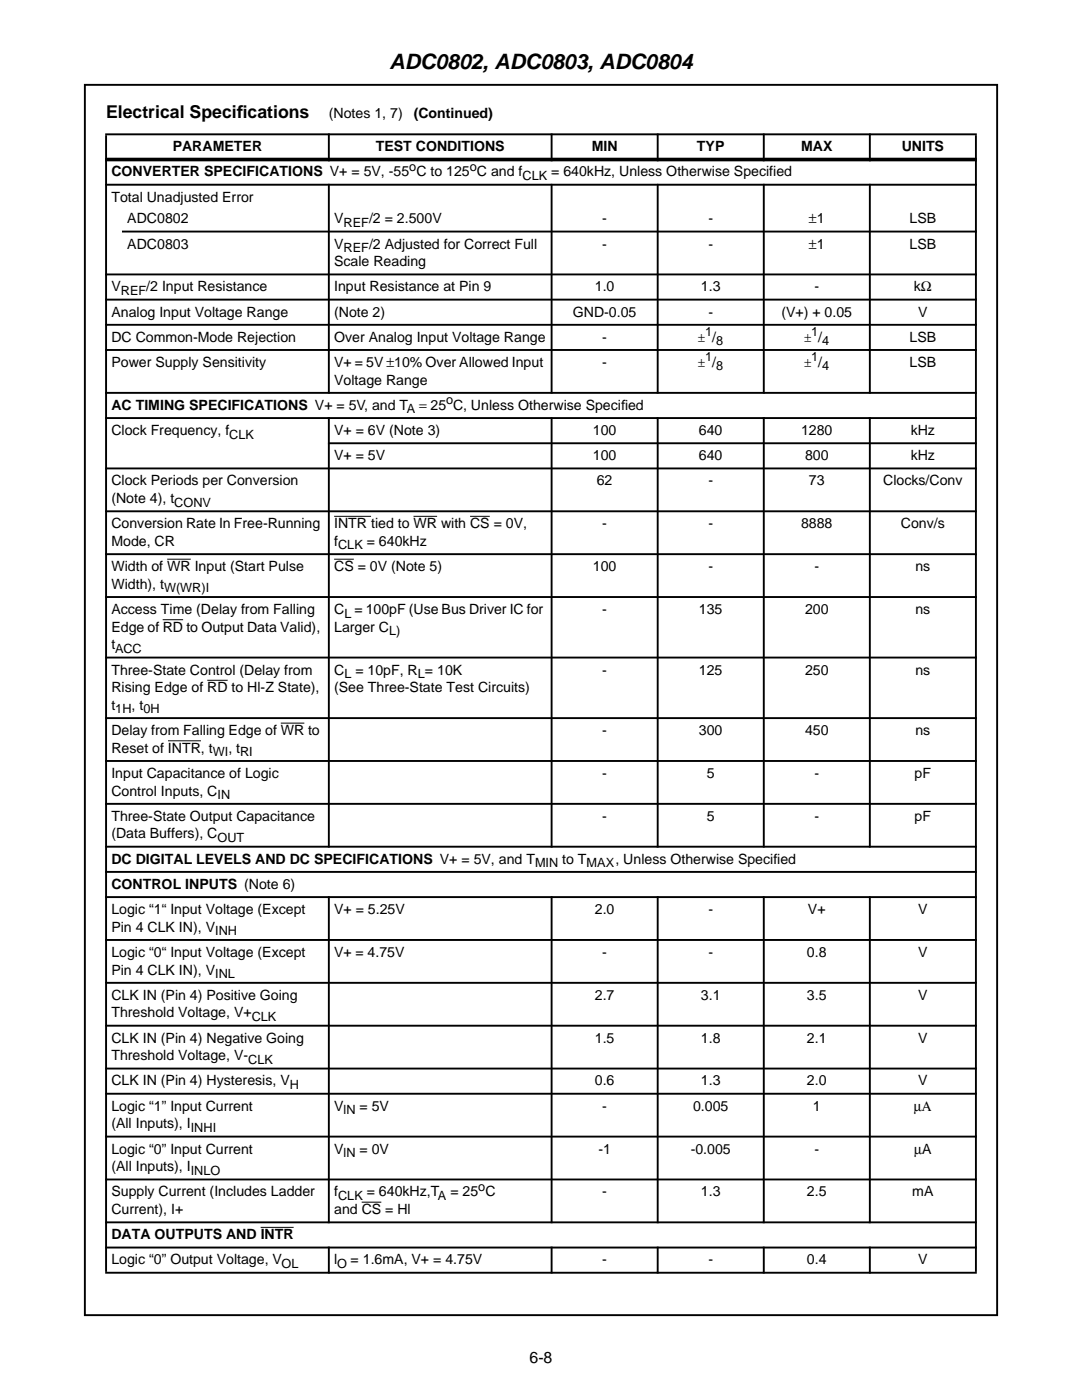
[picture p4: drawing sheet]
<svg xmlns="http://www.w3.org/2000/svg" width="216mm" height="279mm" viewBox="0 0 216 279" stroke-linecap="round" stroke-linejoin="round" font-family="sans-serif">
<defs><g id="words">
<text font-size="4.2" x="77.7" y="13.8">ADC0802, ADC0803, ADC0804</text>
<g font-size="3.5">
<text x="21.2" y="23.5">Electrical Specif</text>
<text x="47.2" y="23.5">ications</text>
</g>
<text font-size="3.2" x="105.7" y="272">6-8</text>
<g font-size="2.8">
<text x="65.6" y="23.5">(Notes 1, 7)</text>
<text x="82.6" y="23.5">(Continued)</text>
<text x="22.2" y="35.2">CONVERTER SPECIFICATIONS V+ = 5V, -55 C to 125 C and f</text>
<text x="34.5" y="30.2">PARAMETER</text>
<text x="75" y="30.2">TEST CONDITIONS</text>
<text x="118.1" y="30.2">MIN</text>
<text x="139.1" y="30.2">TYP</text>
<text x="159.8" y="30.2">MAX</text>
<text x="179.9" y="30.2">UNITS</text>
<text x="22.2" y="40.2">Total Unadjusted Error</text>
<text x="25.4" y="44.6">ADC0802</text>
<text x="66.7" y="44.6">V</text>
<text x="73.6" y="44.6">/2 = 2.500V</text>
<text x="120.2" y="44.6">-</text>
<text x="141.3" y="44.6">-</text>
<text x="161.4" y="44.6">±1</text>
<text x="181.5" y="44.6">LSB</text>
<text x="25.4" y="49.6">ADC0803</text>
<text x="66.7" y="49.6">V</text>
<text x="66.7" y="53.1">Scale Reading</text>
<text x="73.6" y="49.6">/2 Adjusted for Correct Full</text>
<text x="120.2" y="49.6">-</text>
<text x="141.3" y="49.6">-</text>
<text x="161.4" y="49.6">±1</text>
<text x="181.5" y="49.6">LSB</text>
<text x="22.2" y="58.1">V</text>
<text x="29.2" y="58.1">/2 Input Resistance</text>
<text x="66.7" y="58.1">Input Resistance at Pin 9</text>
<text x="118.7" y="58.1">1.0</text>
<text x="139.9" y="58.1">1.3</text>
<text x="162.5" y="58.1">-</text>
<text x="182.4" y="58.1">kΩ</text>
<text x="22.2" y="63.2">Analog Input Voltage Range</text>
<text x="66.7" y="63.2">(Note 2)</text>
<text x="114.3" y="63.2">GND-0.05</text>
<text x="141.3" y="63.2">-</text>
<text x="155.9" y="63.2">(V+) + 0.05</text>
<text x="183.2" y="63.2">V</text>
<text x="22.2" y="68.2">DC Common-Mode Rejection</text>
<text x="66.7" y="68.2">Over Analog Input Voltage Range</text>
<text x="120.2" y="68.2">-</text>
<text x="142.1" y="68.2">/</text>
<text x="163.3" y="68.2">/</text>
<text x="181.5" y="68.2">LSB</text>
<text x="22.2" y="73.2">Power Supply Sensitivity</text>
<text x="66.7" y="73.2">V+ = 5V ±10% Over Allowed Input</text>
<text x="66.7" y="76.8">Voltage Range</text>
<text x="120.2" y="73.2">-</text>
<text x="142.1" y="73.2">/</text>
<text x="163.3" y="73.2">/</text>
<text x="181.5" y="73.2">LSB</text>
<text x="22.2" y="81.8">AC TIMING SPECIFICATIONS V+ = 5V, and T</text>
<text x="123.9" y="81.8">ied</text>
<text x="22.2" y="86.8">Clock Frequency, f</text>
<text x="66.7" y="86.8">V+ = 6V (Note 3)</text>
<text x="118.3" y="86.8">100</text>
<text x="139.5" y="86.8">640</text>
<text x="159.8" y="86.8">1280</text>
<text x="181.7" y="86.8">kHz</text>
<text x="66.7" y="91.8">V+ = 5V</text>
<text x="118.3" y="91.8">100</text>
<text x="139.5" y="91.8">640</text>
<text x="160.6" y="91.8">800</text>
<text x="181.7" y="91.8">kHz</text>
<text x="22.2" y="96.9">Clock Periods per Conversion</text>
<text x="22.2" y="100.4">(Note 4), t</text>
<text x="119.1" y="96.9">62</text>
<text x="141.3" y="96.9">-</text>
<text x="161.4" y="96.9">73</text>
<text x="176.2" y="96.9">Clocks/Conv</text>
<text x="22.2" y="105.4">Conversion Rate In Free-Running</text>
<text x="66.7" y="105.4">INTR tied to WR with CS = 0V,</text>
<text x="120.2" y="105.4">-</text>
<text x="141.3" y="105.4">-</text>
<text x="159.8" y="105.4">8888</text>
<text x="179.8" y="105.4">Conv/s</text>
<text x="22.2" y="114">Width of WR Input (Start Pulse</text>
<text x="22.2" y="108.9">Mode, CR</text>
<text x="66.7" y="108.9">f</text>
<text x="66.7" y="114">CS = 0V (Note 5)</text>
<text x="118.3" y="114">100</text>
<text x="141.3" y="114">-</text>
<text x="162.5" y="114">-</text>
<text x="182.7" y="114">ns</text>
<text x="22.2" y="117.5">Width), t</text>
<text x="22.2" y="122.5">Access Time (Delay from Falling</text>
<text x="66.7" y="122.5">C</text>
<text x="120.2" y="122.5">-</text>
<text x="139.5" y="122.5">135</text>
<text x="160.6" y="122.5">200</text>
<text x="182.7" y="122.5">ns</text>
<text x="22.2" y="129.6">t</text>
<text x="22.2" y="126.1">Edge of RD to Output Data Valid),</text>
<text x="66.7" y="126.1">Larger C</text>
<text x="22.2" y="134.6">Three-State Control (Delay from</text>
<text x="66.7" y="134.6">C</text>
<text x="70.9" y="134.6">= 10pF, R = 10K</text>
<text x="120.2" y="134.6">-</text>
<text x="139.5" y="134.6">125</text>
<text x="160.6" y="134.6">250</text>
<text x="182.7" y="134.6">ns</text>
<text x="22.2" y="138.1">Rising Edge of RD to Hl-Z State),</text>
<text x="22.2" y="141.7">t</text>
<text x="66.7" y="138.1">(See Three-State Test Circuits)</text>
<text x="22.2" y="146.7">Delay from Falling Edge of WR to</text>
<text x="120.2" y="146.7">-</text>
<text x="139.5" y="146.7">300</text>
<text x="160.6" y="146.7">450</text>
<text x="182.7" y="146.7">ns</text>
<text x="22.2" y="155.3">Input Capacitance of Logic</text>
<text x="22.2" y="150.2">Reset of INTR, t</text>
<text x="120.2" y="155.3">-</text>
<text x="141" y="155.3">5</text>
<text x="162.5" y="155.3">-</text>
<text x="182.5" y="155.3">pF</text>
<text x="22.2" y="158.8">Control Inputs, C</text>
<text x="22.2" y="163.8">Three-State Output Capacitance</text>
<text x="22.2" y="167.3">(Data Buffers), C</text>
<text x="120.2" y="163.8">-</text>
<text x="141" y="163.8">5</text>
<text x="162.5" y="163.8">-</text>
<text x="182.5" y="163.8">pF</text>
<text x="22.2" y="172.4">DC DIGITAL LEVELS AND DC SPECIFICATIONS V+ = 5V, and T</text>
<text x="22.2" y="177.4">CONTROL INPUTS (Note 6)</text>
<text x="22.2" y="182.4">Logic “1“ Input Voltage (Except</text>
<text x="22.2" y="185.9">Pin 4 CLK IN), V</text>
<text x="66.7" y="182.4">V+ = 5.25V</text>
<text x="118.7" y="182.4">2.0</text>
<text x="141.3" y="182.4">-</text>
<text x="161.2" y="182.4">V+</text>
<text x="183.2" y="182.4">V</text>
<text x="22.2" y="191">Logic “0“ Input Voltage (Except</text>
<text x="66.7" y="191">V+ = 4.75V</text>
<text x="120.2" y="191">-</text>
<text x="141.3" y="191">-</text>
<text x="161" y="191">0.8</text>
<text x="183.2" y="191">V</text>
<text x="22.2" y="194.5">Pin 4 CLK IN), V</text>
<text x="22.2" y="199.5">CLK IN (Pin 4) Positive Going</text>
<text x="22.2" y="203.1">Threshold Voltage, V+</text>
<text x="118.7" y="199.5">2.7</text>
<text x="139.9" y="199.5">3.1</text>
<text x="161" y="199.5">3.5</text>
<text x="183.2" y="199.5">V</text>
<text x="22.2" y="208.1">CLK IN (Pin 4) Negative Going</text>
<text x="118.7" y="208.1">1.5</text>
<text x="139.9" y="208.1">1.8</text>
<text x="161" y="208.1">2.1</text>
<text x="183.2" y="208.1">V</text>
<text x="22.2" y="211.6">Threshold Voltage, V-</text>
<text x="22.2" y="216.6">CLK IN (Pin 4) Hysteresis, V</text>
<text x="22.2" y="221.7">Logic “1” Input Current</text>
<text x="66.7" y="221.7">V</text>
<text x="118.7" y="216.6">0.6</text>
<text x="120.2" y="221.7">-</text>
<text x="138.3" y="221.7">0.005</text>
<text x="139.9" y="216.6">1.3</text>
<text x="161" y="216.6">2.0</text>
<text x="162.2" y="221.7">1</text>
<text x="182.3" y="221.7">µΑ</text>
<text x="183.2" y="216.6">V</text>
<text x="22.2" y="225.2">(All Inputs), I</text>
<text x="22.2" y="230.2">Logic “0” Input Current</text>
<text x="22.2" y="233.7">(All Inputs), I</text>
<text x="66.7" y="230.2">V</text>
<text x="119.4" y="230.2">-1</text>
<text x="137.8" y="230.2">-0.005</text>
<text x="162.5" y="230.2">-</text>
<text x="182.4" y="230.2">µA</text>
<text x="22.2" y="238.8">Supply Current (Includes Ladder</text>
<text x="66.7" y="238.8">f</text>
<text x="120.2" y="238.8">-</text>
<text x="139.9" y="238.8">1.3</text>
<text x="161" y="238.8">2.5</text>
<text x="182" y="238.8">mA</text>
<text x="22.2" y="242.3">Current), I+</text>
<text x="66.7" y="242.3">and CS = Hl</text>
<text x="22.2" y="247.3">DATA OUTPUTS AND INTR</text>
<text x="22.2" y="252.4">Logic “0” Output Voltage, V</text>
<text x="66.7" y="252.4">l</text>
<text x="120.2" y="252.4">-</text>
<text x="141.3" y="252.4">-</text>
<text x="161" y="252.4">0.4</text>
<text x="183.2" y="252.4">V</text>
</g>
<g font-size="2.5">
<text x="81.7" y="34.1">o</text>
<text x="93.7" y="34.1">o</text>
<text x="104.3" y="35.9">CLK = 640kHz, Unless Otherwise Specified</text>
<text x="68.6" y="45.3">REF</text>
<text x="68.6" y="50.3">REF</text>
<text x="24.1" y="58.9">REF</text>
<text x="139.3" y="68.2">±</text>
<text x="140.7" y="67.1">1</text>
<text x="142.9" y="68.9">8</text>
<text x="160.5" y="68.2">±</text>
<text x="161.9" y="67.1">1</text>
<text x="164.1" y="68.9">4</text>
<text x="139.3" y="73.2">±</text>
<text x="140.7" y="72.1">1</text>
<text x="142.9" y="73.9">8</text>
<text x="160.5" y="73.2">±</text>
<text x="161.9" y="72.1">1</text>
<text x="164.1" y="73.9">4</text>
<text x="81.2" y="82.5">A = 25 C, Unless Otherwise Specif</text>
<text x="89" y="80.7">o</text>
<text x="45.8" y="87.5">CLK</text>
<text x="34.8" y="101.1">CONV</text>
<text x="67.5" y="109.7">CLK = 640kHz</text>
<text x="32.7" y="118.2">W(WR)I</text>
<text x="68.7" y="123.2">L = 100pF (Use Bus Driver IC for</text>
<text x="23" y="130.3">ACC</text>
<text x="77.7" y="126.8">L)</text>
<text x="68.7" y="135.3">L</text>
<text x="83.4" y="135.3">L</text>
<text x="23" y="142.4">1H, t0H</text>
<text x="42.5" y="150.9">WI, tRI</text>
<text x="43.4" y="159.5">IN</text>
<text x="43.4" y="168">OUT</text>
<text x="106.8" y="173.1">MIN to TMAX, Unless Otherwise Specified</text>
<text x="42.9" y="186.6">INH</text>
<text x="42.9" y="195.2">INL</text>
<text x="50.2" y="203.8">CLK</text>
<text x="49.5" y="212.3">CLK</text>
<text x="57.8" y="217.3">H</text>
<text x="38.1" y="225.9">INHI</text>
<text x="68.6" y="222.4">lN = 5V</text>
<text x="68.6" y="230.9">lN = 0V</text>
<text x="38.1" y="234.4">INLO</text>
<text x="67.5" y="239.5">CLK = 640kHz,TA = 25 C</text>
<text x="95.4" y="237.6">o</text>
<text x="56.2" y="253.1">OL</text>
<text x="67.3" y="253.1">O = 1.6mA, V+ = 4.75V</text>
</g>
</g></defs>
<path d="M16.9 16.9h182.1v245.6h-182.1z" fill="none" stroke="#000" stroke-width=".38"/>
<path d="M33.4 111.6h4.7zM66.7 103h7.3zM66.7 111.6h3.9zM82.5 103h4.7zM93.8 103h3.9zM32.5 123.7h4zM41.4 135.8h4zM33.5 147.8h6.6zM56 144.3h4.7zM72.2 239.9h3.9zM52 244.9h6.6z" fill="#000" stroke="#000" stroke-width=".2"/>
<g fill="#000" stroke="#000" stroke-width=".38">
<path d="M65.6 26.6v5.6zM110.1 26.6v5.6zM131.2 26.6v5.6zM152.4 26.6v5.6zM173.6 26.6v5.6zM21 26.8h173.9zM21 36.9h173.9zM24.3 46.2h170.6zM21 54.8h173.9zM21 59.8h173.9zM65.6 36.7v41.9zM110.1 36.7v41.9z"/>
<path d="M131.2 36.7v41.9zM152.4 36.7v41.9zM173.6 36.7v41.9zM21 64.8h173.9zM21 69.8h173.9zM21 78.4h173.9zM21 83.4h173.9zM65.4 88.5h129.5zM21 93.5h173.9zM21 102h173.9zM21 110.6h173.9zM21 119.2h173.9z"/>
<path d="M21 131.2h173.9zM21 143.3h173.9zM21 151.9h173.9zM65.6 83.3v85.9zM110.1 83.3v85.9zM131.2 83.3v85.9zM152.4 83.3v85.9zM173.6 83.3v85.9zM21 160.4h173.9zM21 169h173.9zM21 174h173.9zM21 179h173.9z"/>
<path d="M21 187.6h173.9zM21 196.1h173.9zM21 204.7h173.9zM21 213.3h173.9zM21 218.3h173.9zM21 226.8h173.9zM21 235.4h173.9zM21.2 27v226.8zM65.6 178.9v65.2zM65.6 248.8v5.4zM110.1 178.9v65.2zM110.1 248.8v5.4z"/>
<path d="M131.2 178.9v65.2zM131.2 248.8v5.4zM152.4 178.9v65.2zM152.4 248.8v5.4zM173.6 178.9v65.2zM173.6 248.8v5.4zM194.7 27v226.8zM21 243.9h173.9zM21 249h173.9zM21 254h173.9z"/>
</g>
<path d="M21 31.8h173.9z" fill="#000" stroke="#000" stroke-width=".72" stroke-linecap="butt"/>
<use href="#words"/>
</svg>
